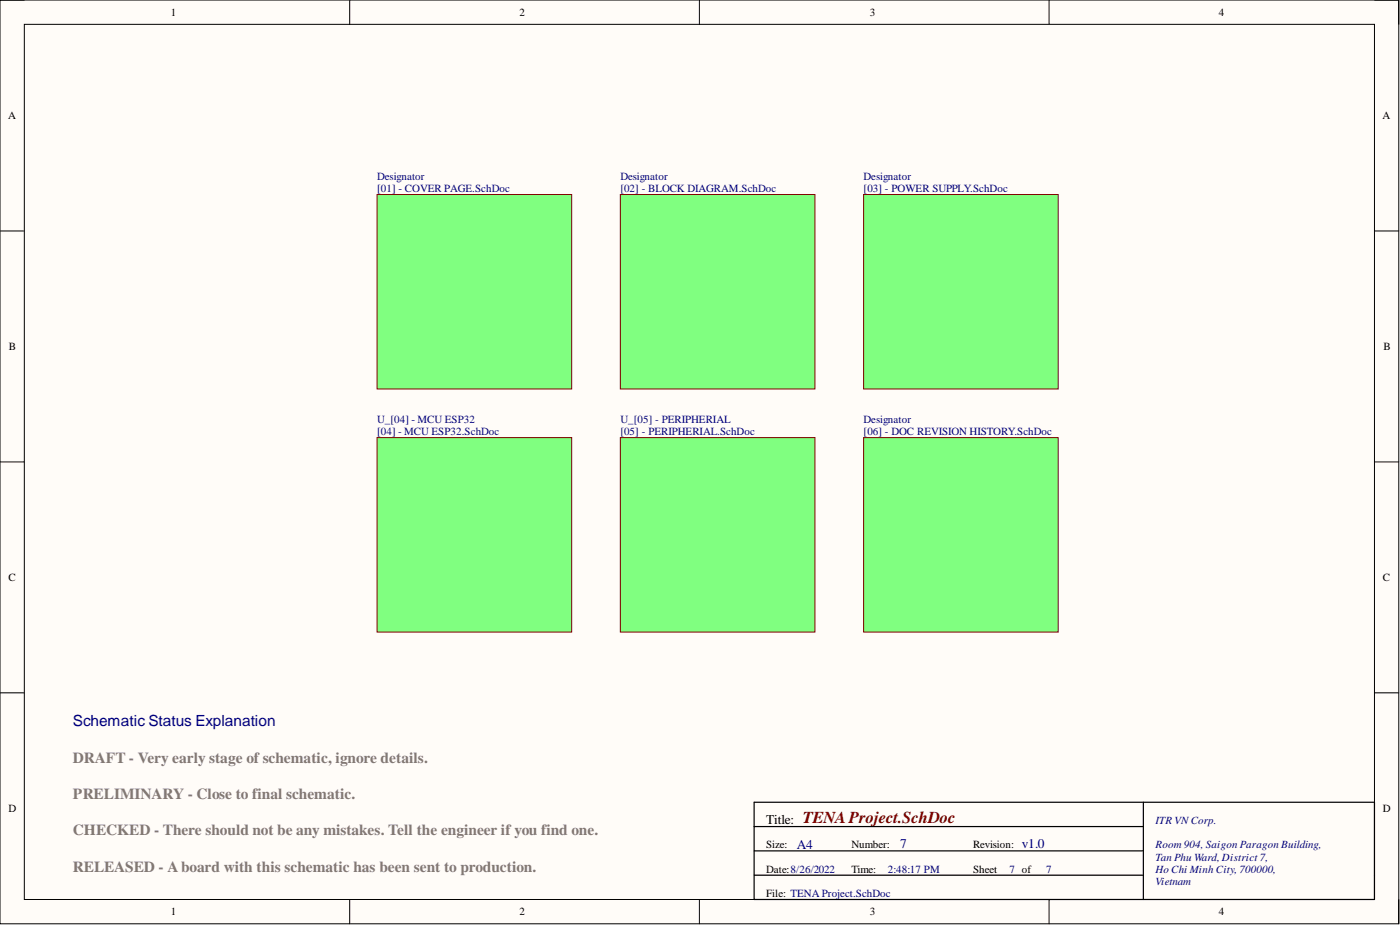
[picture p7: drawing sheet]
<svg xmlns="http://www.w3.org/2000/svg" width="292mm" height="193mm" viewBox="0 0 292 193" stroke-linecap="round" stroke-linejoin="round" font-family="sans-serif">
<defs><g id="words">
<text font-size="3.5" fill="#800000" x="167.5" y="171.7">TENAProject.SchDoc</text>
<text font-size="3.2" fill="#000080" x="15.2" y="151.5">Schematic Status Explanation</text>
<g font-size="3.2" fill="#827872">
<text x="15.2" y="159.1">DRAFT - Very early stage of schematic, ignore details.</text>
<text x="15.2" y="166.7">PRELIMINARY - Close to final schematic.</text>
<text x="15.2" y="174.3">CHECKED - There should not be any mistakes. Tell the engineer if you find one.</text>
<text x="15.2" y="181.9">RELEASED - A board with this schematic has been sent to production.</text>
</g>
<text font-size="2.8" x="159.9" y="171.8">Title:</text>
<g font-size="2.8" fill="#000080">
<text x="166.2" y="177.2">A4</text>
<text x="187.8" y="176.9">7</text>
<text x="213.2" y="176.9">v1.0</text>
</g>
<g font-size="2.3">
<text x="35.6" y="3.3">1</text>
<text x="108.4" y="3.3">2</text>
<text x="181.5" y="3.3">3</text>
<text x="254.3" y="3.3">4</text>
<text x="1.7" y="24.9">A</text>
<text x="288.5" y="24.9">A</text>
<text x="1.9" y="73">B</text>
<text x="288.6" y="73">B</text>
<text x="1.8" y="121.2">C</text>
<text x="288.5" y="121.2">C</text>
<text x="1.8" y="169.4">D</text>
<text x="288.5" y="169.4">D</text>
<text x="159.9" y="177">Size:</text>
<text x="177.6" y="177">Number:</text>
<text x="203" y="177">Revision:</text>
<text x="159.9" y="182.1">Date:8/26/2022</text>
<text x="177.6" y="182.1">Time:</text>
<text x="203" y="182.1">Sheet</text>
<text x="35.6" y="190.9">1</text>
<text x="108.4" y="190.9">2</text>
<text x="159.9" y="187.1">File: TENA Project.SchDoc</text>
<text x="181.5" y="190.9">3</text>
<text x="254.3" y="190.9">4</text>
</g>
<g font-size="2.3" fill="#000080">
<text x="78.7" y="37.5">Designator</text>
<text x="78.7" y="40.1">[01] - COVER PAGE.SchDoc</text>
<text x="129.4" y="37.5">Designator</text>
<text x="129.4" y="40.1">[02] - BLOCK DIAGRAM.SchDoc</text>
<text x="180.2" y="37.5">Designator</text>
<text x="180.2" y="40.1">[03] - POWER SUPPLY.SchDoc</text>
<text x="78.7" y="88.2">U_[04] - MCU ESP32</text>
<text x="129.4" y="88.2">U_[05] - PERIPHERIAL</text>
<text x="180.2" y="88.2">Designator</text>
<text x="78.7" y="90.8">[04] - MCU ESP32.SchDoc</text>
<text x="129.4" y="90.8">[05] - PERIPHERIAL.SchDoc</text>
<text x="180.2" y="90.8">[06] - DOC REVISION HISTORY.SchDoc</text>
<text x="241.1" y="171.9">ITR VNCorp.</text>
<text x="241.1" y="177">Room 904, Saigon Paragon Building,</text>
<text x="241.1" y="179.5">Tan Phu Ward, District 7,</text>
<text x="185.3" y="182.1">2:48:17 PM</text>
<text x="210.6" y="182.1">7 of</text>
<text x="218.3" y="182.1">7</text>
<text x="241.1" y="182.1">Ho Chi Minh City, 700000,</text>
<text x="241.1" y="184.6">Vietnam</text>
</g>
</g></defs>
<path d="M0 0h291.8v192.7h-291.8z" fill-rule="evenodd" fill="#fffcf8"/>
<path d="M0 0h291.8v192.7h-291.8z" fill="none" stroke="#000" stroke-width=".21"/>
<path d="M5.1 5.1h281.7v182.5h-281.7z" fill-rule="evenodd" fill="#fffcf8"/>
<g fill="none" stroke="#000" stroke-width=".21">
<path d="M0 0h5.1M5.1 5.1h281.7v182.5h-281.7zM73 0v5.1M145.9 0v5.1M218.9 0v5.1M286.8 0h5v5.1M0 48.2h5.1M286.8 48.2h5M0 96.4h5.1M286.8 96.4h5M0 144.5h5.1M286.8 144.5h5"/>
<path d="M73 187.6v5.1M145.9 187.6v5.1M218.9 187.6v5.1M291.8 187.6v5.1"/>
</g>
<path d="M78.7 40.6h40.6v40.5h-40.6z" fill-rule="evenodd" fill="#80ff80"/>
<path d="M78.7 40.6h40.6v40.5h-40.6z" fill="none" stroke="#800000" stroke-width=".21"/>
<path d="M129.4 40.6h40.6v40.5h-40.6z" fill-rule="evenodd" fill="#80ff80"/>
<path d="M129.4 40.6h40.6v40.5h-40.6z" fill="none" stroke="#800000" stroke-width=".21"/>
<path d="M157.3 172.4h81.3M157.3 177.5h81.3M157.3 167.4h129.5v20.2h-129.5zM238.6 167.4v20.2M157.3 182.6h81.3" fill="none" stroke="#000" stroke-width=".25"/>
<path d="M78.7 91.3h40.6v40.6h-40.6z" fill-rule="evenodd" fill="#80ff80"/>
<path d="M78.7 91.3h40.6v40.6h-40.6z" fill="none" stroke="#800000" stroke-width=".21"/>
<path d="M129.4 91.3h40.6v40.6h-40.6z" fill-rule="evenodd" fill="#80ff80"/>
<path d="M129.4 91.3h40.6v40.6h-40.6z" fill="none" stroke="#800000" stroke-width=".21"/>
<path d="M180.2 40.6h40.6v40.5h-40.6z" fill-rule="evenodd" fill="#80ff80"/>
<path d="M180.2 40.6h40.6v40.5h-40.6z" fill="none" stroke="#800000" stroke-width=".21"/>
<path d="M180.2 91.3h40.6v40.6h-40.6z" fill-rule="evenodd" fill="#80ff80"/>
<path d="M180.2 91.3h40.6v40.6h-40.6z" fill="none" stroke="#800000" stroke-width=".21"/>
<use href="#words"/>
</svg>
